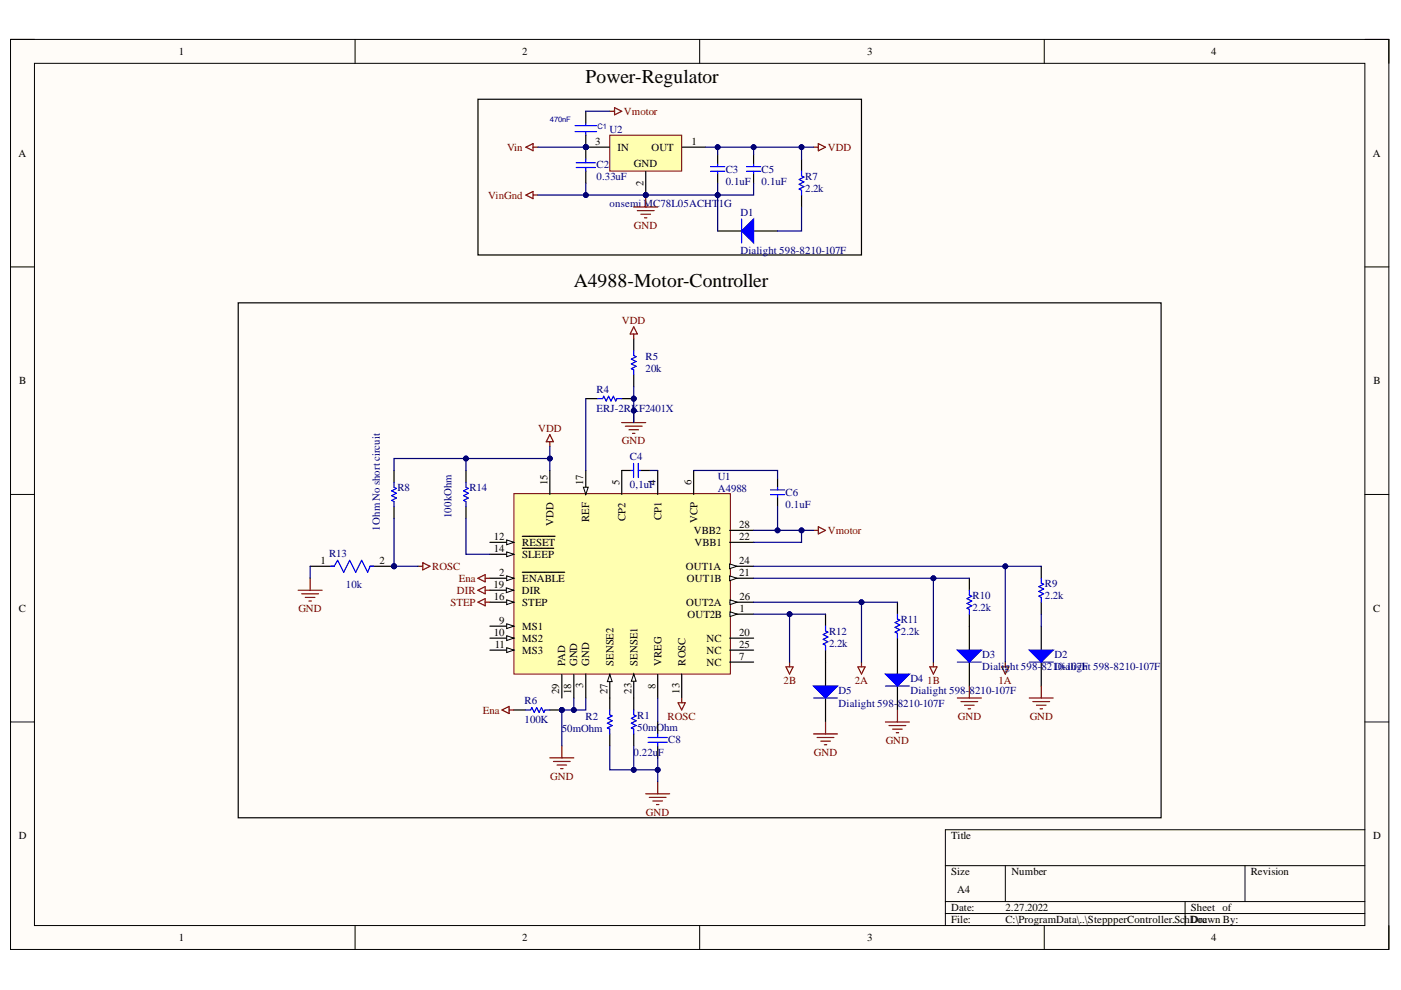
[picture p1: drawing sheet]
<svg xmlns="http://www.w3.org/2000/svg" width="297mm" height="210mm" viewBox="0 0 297 210" stroke-linecap="round" stroke-linejoin="round" font-family="sans-serif">
<defs><g id="words">
<g font-size="4.1">
<text x="124.2" y="17.7">Power-Regulator</text>
<text x="121.6" y="60.8">A4988-Motor-Controller</text>
</g>
<g font-size="2.3">
<text x="37.9" y="11.7">1</text>
<text x="110.7" y="11.7">2</text>
<text x="183.9" y="11.7">3</text>
<text x="256.8" y="11.7">4</text>
<text x="3.9" y="33.3">A</text>
<text x="126.2" y="30.8">3</text>
<text x="130.9" y="32">IN</text>
<text x="134.4" y="35.4">GND</text>
<text x="138.1" y="32">OUT</text>
<text x="146.6" y="30.8">1</text>
<text x="291.1" y="33.3">A</text>
<text x="136.4" y="39.5" transform="rotate(-90 136.4 39.5)">2</text>
<text x="4.1" y="81.5">B</text>
<text x="291.2" y="81.5">B</text>
<text x="116.1" y="102.8" transform="rotate(-90 116.1 102.8)">15</text>
<text x="123.7" y="102.8" transform="rotate(-90 123.7 102.8)">17</text>
<text x="131.4" y="102.8" transform="rotate(-90 131.4 102.8)">5</text>
<text x="139" y="102.8" transform="rotate(-90 139 102.8)">4</text>
<text x="146.6" y="102.8" transform="rotate(-90 146.6 102.8)">6</text>
<text x="117.3" y="111.5" transform="rotate(-90 117.3 111.5)">VDD</text>
<text x="124.9" y="110.7" transform="rotate(-90 124.9 110.7)">REF</text>
<text x="132.6" y="110.5" transform="rotate(-90 132.6 110.5)">CP2</text>
<text x="140.2" y="110.3" transform="rotate(-90 140.2 110.3)">CP1</text>
<text x="147.1" y="113.2">VBB2</text>
<text x="147.9" y="111" transform="rotate(-90 147.9 111)">VCP</text>
<text x="156.7" y="112">28</text>
<text x="67.9" y="119.6">1</text>
<text x="80.4" y="119.6">2</text>
<text x="104.7" y="114.5">12</text>
<text x="104.7" y="117.1">14</text>
<text x="110.7" y="115.8">RESET</text>
<text x="110.7" y="118.3">SLEEP</text>
<text x="147.3" y="115.8">VBB1</text>
<text x="156.7" y="114.5">22</text>
<text x="156.7" y="119.6">24</text>
<text x="104.6" y="124.7">19</text>
<text x="105.8" y="122.1">2</text>
<text x="110.6" y="125.9">DIR</text>
<text x="110.7" y="123.4">ENABLE</text>
<text x="145.4" y="120.9">OUT1A</text>
<text x="145.7" y="123.4">OUT1B</text>
<text x="156.7" y="122.1">21</text>
<text x="4" y="129.7">C</text>
<text x="104.7" y="127.2">16</text>
<text x="110.7" y="128.5">STEP</text>
<text x="145.5" y="128.5">OUT2A</text>
<text x="145.7" y="131">OUT2B</text>
<text x="156.8" y="129.7">1</text>
<text x="156.8" y="127.2">26</text>
<text x="291.1" y="129.7">C</text>
<text x="104.7" y="134.8">10</text>
<text x="104.9" y="137.3">11</text>
<text x="105.8" y="132.3">9</text>
<text x="110.7" y="133.5">MS1</text>
<text x="110.7" y="136.1">MS2</text>
<text x="149.8" y="136.1">NC</text>
<text x="156.7" y="134.8">20</text>
<text x="156.7" y="137.3">25</text>
<text x="110.7" y="138.6">MS3</text>
<text x="119.9" y="141.2" transform="rotate(-90 119.9 141.2)">PAD</text>
<text x="122.4" y="141.2" transform="rotate(-90 122.4 141.2)">GND</text>
<text x="124.9" y="141.1" transform="rotate(-90 124.9 141.1)">GND</text>
<text x="130.1" y="141.2" transform="rotate(-90 130.1 141.2)">SENSE2</text>
<text x="135.2" y="141.1" transform="rotate(-90 135.2 141.1)">SENSE1</text>
<text x="140.2" y="141.2" transform="rotate(-90 140.2 141.2)">VREG</text>
<text x="145.3" y="141.1" transform="rotate(-90 145.3 141.1)">ROSC</text>
<text x="149.8" y="141.1">NC</text>
<text x="149.8" y="138.6">NC</text>
<text x="156.7" y="139.9">7</text>
<text x="118.6" y="147.2" transform="rotate(-90 118.6 147.2)">29</text>
<text x="121.1" y="147.2" transform="rotate(-90 121.1 147.2)">18</text>
<text x="123.7" y="145.9" transform="rotate(-90 123.7 145.9)">3</text>
<text x="128.8" y="147.2" transform="rotate(-90 128.8 147.2)">27</text>
<text x="133.9" y="147.1" transform="rotate(-90 133.9 147.1)">23</text>
<text x="139" y="146" transform="rotate(-90 139 146)">8</text>
<text x="144" y="147.1" transform="rotate(-90 144 147.1)">13</text>
<text x="4" y="178">D</text>
<text x="201.7" y="178">Title</text>
<text x="291.1" y="178">D</text>
<text x="201.7" y="185.6">Size</text>
<text x="214.4" y="185.6">Number</text>
<text x="265.2" y="185.6">Revision</text>
<text x="202.9" y="189.4">A4</text>
<text x="201.7" y="193.2">Date:</text>
<text x="201.7" y="195.7">File:</text>
<text x="213.2" y="193.2">2.27.2022</text>
<text x="213.2" y="195.7">C:\ProgramData\..\SteppperController.SchDoc</text>
<text x="252.5" y="193.2">Sheet of</text>
<text x="252.5" y="195.7">Drawn By:</text>
<text x="37.9" y="199.5">1</text>
<text x="110.7" y="199.5">2</text>
<text x="183.9" y="199.5">3</text>
<text x="256.8" y="199.5">4</text>
</g>
<g font-size="2.3" fill="#000080">
<text x="129.2" y="28.1">U2</text>
<text x="126.5" y="35.6">C2</text>
<text x="126.5" y="38.1">0.33uF</text>
<text x="153.9" y="36.6">C3</text>
<text x="153.9" y="39.1">0.1uF</text>
<text x="161.5" y="36.6">C5</text>
<text x="161.5" y="39.1">0.1uF</text>
<text x="170.7" y="38.1">R7</text>
<text x="170.7" y="40.7">2.2k</text>
<text x="129.2" y="43.9">onsemi MC78L05ACHT</text>
<text x="152.4" y="43.9">1G</text>
<text x="157" y="45.7">D1</text>
<text x="157" y="53.8">Dialight 598-8210-107F</text>
<text x="136.9" y="76.4">R5</text>
<text x="126.5" y="83.2">R4</text>
<text x="136.9" y="78.9">20k</text>
<text x="126.5" y="87.3">ERJ-2RKF2401X</text>
<text x="133.6" y="97.5">C4</text>
<text x="152.2" y="101.8">U1</text>
<text x="84.2" y="104.1">R8</text>
<text x="99.6" y="104.1">R14</text>
<text x="133.6" y="103.5">0,1uF</text>
<text x="152.2" y="104.4">A4988</text>
<text x="166.5" y="105.2">C6</text>
<text x="166.5" y="107.8">0.1uF</text>
<text x="80.5" y="112.5" transform="rotate(-90 80.5 112.5)">1Ohm No short circuit</text>
<text x="95.8" y="109.9" transform="rotate(-90 95.8 109.9)">100kOhm</text>
<text x="69.8" y="118.1">R13</text>
<text x="73.3" y="124.7">10k</text>
<text x="221.5" y="124.4">R9</text>
<text x="206.2" y="126.9">R10</text>
<text x="206.2" y="129.5">2.2k</text>
<text x="221.5" y="126.9">2.2k</text>
<text x="175.8" y="134.5">R12</text>
<text x="175.8" y="137.1">2.2k</text>
<text x="191" y="132">R11</text>
<text x="191" y="134.5">2.2k</text>
<text x="208.2" y="139.6">D3</text>
<text x="208.2" y="142.2">Dialight 598-821D0i-aligFt 598-8210-107F</text>
<text x="223.6" y="139.6">D2</text>
<text x="226.1" y="142.2">107h</text>
<text x="111.2" y="149.3">R6</text>
<text x="177.8" y="147.2">D5</text>
<text x="177.8" y="149.8">Dialight 598-8210-107F</text>
<text x="193" y="144.7">D4</text>
<text x="193" y="147.2">Dialight 598-8210-107F</text>
<text x="111.2" y="153.4">100K</text>
<text x="119.1" y="155.2">50mOhm</text>
<text x="124.2" y="152.6">R2</text>
<text x="135.1" y="152.4">R1</text>
<text x="135.1" y="154.9">50mOhm</text>
<text x="134.3" y="160.2">0.22u</text>
<text x="139.5" y="160.2">F</text>
<text x="141.7" y="157.4">C8</text>
</g>
<g font-size="2.3" fill="#800000">
<text x="132.3" y="24.3">Vmotor</text>
<text x="107.5" y="32">Vin</text>
<text x="175.5" y="32">VDD</text>
<text x="103.5" y="42.2">VinGnd</text>
<text x="134.4" y="48.5">GND</text>
<text x="131.9" y="68.8">VDD</text>
<text x="114.1" y="91.7">VDD</text>
<text x="131.9" y="94.2">GND</text>
<text x="175.5" y="113.2">Vmotor</text>
<text x="91.6" y="120.9">ROSC</text>
<text x="96.9" y="125.9">DIR</text>
<text x="97.3" y="123.4">Ena</text>
<text x="63.3" y="129.7">GND</text>
<text x="95.5" y="128.5">STEP</text>
<text x="166.1" y="144.9">2B</text>
<text x="181.3" y="144.9">2A</text>
<text x="196.6" y="144.9">1B</text>
<text x="211.7" y="144.9">1A</text>
<text x="102.3" y="151.4">Ena</text>
<text x="141.5" y="152.6">ROSC</text>
<text x="203.1" y="152.6">GND</text>
<text x="218.3" y="152.6">GND</text>
<text x="172.6" y="160.2">GND</text>
<text x="187.8" y="157.7">GND</text>
<text x="116.6" y="165.3">GND</text>
<text x="136.9" y="172.9">GND</text>
</g>
<g font-size="1.6" fill="#000080">
<text x="116.6" y="25.8">470nF</text>
<text x="126.7" y="27.3">C1</text>
</g>
</g></defs>
<path d="M2.2 8.4h292.3v192.9h-292.3z" fill-rule="evenodd" fill="#fffcf8"/>
<path d="M2.2 8.4h292.3v192.9h-292.3z" fill="none" stroke="#000" stroke-width=".21"/>
<path d="M7.3 13.4h282.1v182.8h-282.1z" fill-rule="evenodd" fill="#fffcf8"/>
<g fill="none" stroke="#000" stroke-width=".21">
<path d="M2.2 8.4h5.1M7.3 13.4h282.1v182.8h-282.1zM75.3 8.4v5M148.3 8.4v5M221.4 8.4v5M289.4 8.4h5.1v5M2.2 56.6h5.1M289.4 56.6h5.1M2.2 104.8h5.1M289.4 104.8h5.1M2.2 153.1h5.1M289.4 153.1h5.1"/>
<path d="M289.4 175.9h-89v20.3M75.3 196.2v5.1M148.3 196.2v5.1M200.4 183.5h89M200.4 191.2h89M200.4 193.7h89M213.1 183.5v7.7M221.4 196.2v5.1M251.3 191.2v5M264 183.5v7.7M294.5 196.2v5.1"/>
</g>
<path d="M109 104.7h45.9v38.2h-45.9z" fill-rule="evenodd" fill="#ffffb0"/>
<path d="M109 104.7h45.9v38.2h-45.9z" fill="none" stroke="#800000" stroke-width=".21"/>
<path d="M154.8 130.2h5" fill="none" stroke="#000" stroke-width=".25"/>
<path d="M154.8 129.7l1.5 .5-1.5 .5z" fill="#f8fcff"/>
<path d="M154.8 129.7l1.5 .5-1.5 .5z" fill="none" stroke="#000" stroke-width=".21"/>
<path d="M103.9 122.6h5.1" fill="none" stroke="#000" stroke-width=".25"/>
<path d="M107.4 122.1l1.6 .5-1.6 .5z" fill="#f8fcff"/>
<path d="M107.4 122.1l1.6 .5-1.6 .5z" fill="none" stroke="#000" stroke-width=".21"/>
<path d="M131.8 99.8v5M139.4 99.8v5M147.1 99.8v5M103.9 132.8h5.1M110.7 121.3h9M124.2 142.9v5.1M139.4 143v5M154.7 140.4h5.1" fill="none" stroke="#000" stroke-width=".25"/>
<path d="M107.4 132.3l1.6 .5-1.6 .5z" fill="#f8fcff"/>
<path d="M107.4 132.3l1.6 .5-1.6 .5z" fill="none" stroke="#000" stroke-width=".21"/>
<path d="M103.9 135.3h5.1" fill="none" stroke="#000" stroke-width=".25"/>
<path d="M107.4 134.8l1.6 .5-1.6 .5z" fill="#f8fcff"/>
<path d="M107.4 134.8l1.6 .5-1.6 .5z" fill="none" stroke="#000" stroke-width=".21"/>
<path d="M103.9 137.8h5.1" fill="none" stroke="#000" stroke-width=".25"/>
<path d="M107.4 137.3l1.6 .5-1.6 .5z" fill="#f8fcff"/>
<path d="M107.4 137.3l1.6 .5-1.6 .5z" fill="none" stroke="#000" stroke-width=".21"/>
<path d="M103.9 115h5.1" fill="none" stroke="#000" stroke-width=".25"/>
<path d="M107.4 114.5l1.6 .5-1.6 .5z" fill="#f8fcff"/>
<path d="M107.4 114.5l1.6 .5-1.6 .5z" fill="none" stroke="#000" stroke-width=".21"/>
<path d="M103.9 117.5h5.1M110.7 113.7h7M144.5 142.9v5.1" fill="none" stroke="#000" stroke-width=".25"/>
<path d="M107.4 117l1.6 .5-1.6 .5z" fill="#f8fcff"/>
<path d="M107.4 117l1.6 .5-1.6 .5z" fill="none" stroke="#000" stroke-width=".21"/>
<path d="M116.6 99.8v5M110.7 116.3h6.7M103.9 127.7h5.1" fill="none" stroke="#000" stroke-width=".25"/>
<path d="M107.4 127.2l1.6 .5-1.6 .5z" fill="#f8fcff"/>
<path d="M107.4 127.2l1.6 .5-1.6 .5z" fill="none" stroke="#000" stroke-width=".21"/>
<path d="M124.2 99.8v5" fill="none" stroke="#000" stroke-width=".25"/>
<path d="M123.7 103.3h1l-.5 1.5z" fill="#f8fcff"/>
<path d="M123.7 103.3h1l-.5 1.5z" fill="none" stroke="#000" stroke-width=".21"/>
<path d="M103.9 125.1h5M121.7 143v5" fill="none" stroke="#000" stroke-width=".25"/>
<path d="M107.3 124.6l1.6 .5-1.6 .5z" fill="#f8fcff"/>
<path d="M107.3 124.6l1.6 .5-1.6 .5z" fill="none" stroke="#000" stroke-width=".21"/>
<path d="M154.7 135.3h5.1M154.7 122.6h5.1" fill="none" stroke="#000" stroke-width=".25"/>
<path d="M154.7 122.1l1.5 .5-1.5 .5z" fill="#f8fcff"/>
<path d="M154.7 122.1l1.5 .5-1.5 .5z" fill="none" stroke="#000" stroke-width=".21"/>
<path d="M154.7 115h5.1M134.4 142.9v5.1" fill="none" stroke="#000" stroke-width=".25"/>
<path d="M134.4 142.9l.5 1.5h-1z" fill="#f8fcff"/>
<path d="M134.4 142.9l.5 1.5h-1z" fill="none" stroke="#000" stroke-width=".21"/>
<path d="M154.7 120.1h5.1" fill="none" stroke="#000" stroke-width=".25"/>
<path d="M154.7 119.6l1.5 .5-1.5 .5z" fill="#f8fcff"/>
<path d="M154.7 119.6l1.5 .5-1.5 .5z" fill="none" stroke="#000" stroke-width=".21"/>
<path d="M154.7 137.8h5.1M154.8 127.7h5" fill="none" stroke="#000" stroke-width=".25"/>
<path d="M154.8 127.2l1.5 .5-1.5 .5z" fill="#f8fcff"/>
<path d="M154.8 127.2l1.5 .5-1.5 .5z" fill="none" stroke="#000" stroke-width=".21"/>
<path d="M129.3 143v5" fill="none" stroke="#000" stroke-width=".25"/>
<path d="M129.3 143l.5 1.5h-1z" fill="#f8fcff"/>
<path d="M129.3 143l.5 1.5h-1z" fill="none" stroke="#000" stroke-width=".21"/>
<path d="M154.7 112.4h5.1M119.1 143v5" fill="none" stroke="#000" stroke-width=".25"/>
<circle cx="136.9" cy="41.4" r=".51" fill="#000080"/>
<circle cx="136.9" cy="41.4" r=".51" fill="none" stroke="#000080" stroke-width=".21"/>
<circle cx="124.2" cy="31.2" r=".51" fill="#000080"/>
<circle cx="124.2" cy="31.2" r=".51" fill="none" stroke="#000080" stroke-width=".21"/>
<path d="M129.3 28.7h15.2v7.6h-15.2z" fill-rule="evenodd" fill="#ffffb0"/>
<path d="M129.3 28.7h15.2v7.6h-15.2z" fill="none" stroke="#800000" stroke-width=".21"/>
<path d="M136.9 36.4v5M144.6 31.2h5" fill="none" stroke="#000" stroke-width=".25"/>
<circle cx="136.9" cy="41.4" r=".51" fill="#000080"/>
<circle cx="136.9" cy="41.4" r=".51" fill="none" stroke="#000080" stroke-width=".21"/>
<path d="M124.2 31.2h5" fill="none" stroke="#000" stroke-width=".25"/>
<circle cx="124.2" cy="31.2" r=".51" fill="#000080"/>
<circle cx="124.2" cy="31.2" r=".51" fill="none" stroke="#000080" stroke-width=".21"/>
<circle cx="124.2" cy="31.2" r=".51" fill="#000080"/>
<circle cx="124.2" cy="31.2" r=".51" fill="none" stroke="#000080" stroke-width=".21"/>
<path d="M124.2 31.2v2.5M124.2 36.3v2.5" fill="none" stroke="#000" stroke-width=".25"/>
<circle cx="124.2" cy="31.2" r=".51" fill="#000080"/>
<circle cx="124.2" cy="31.2" r=".51" fill="none" stroke="#000080" stroke-width=".21"/>
<path d="M122.2 34.5h4M122.2 35.5h4M124.2 33.7v.8M124.2 35.5v.8M150.7 36.3h3M150.7 35.3h3M152.2 34.8v.5M152.2 36.3v.5" fill="none" stroke="#00f" stroke-width=".25"/>
<path d="M152.2 32.8v2M152.2 36.8v2" fill="none" stroke="#000" stroke-width=".25"/>
<path d="M134.4 43.9h5M135.1 44.7h3.6M135.9 45.4h2M136.7 46.2h.5M136.9 41.4v2.5" fill="none" stroke="#800000" stroke-width=".25"/>
<circle cx="136.9" cy="41.4" r=".51" fill="#000080"/>
<circle cx="136.9" cy="41.4" r=".51" fill="none" stroke="#000080" stroke-width=".21"/>
<g fill="none" stroke="#800000" stroke-width=".25">
<path d="M111.5 31.2l1.5-.8v1.6zM113 31.2h1M129.3 23.6h1M130.3 22.8l1.5 .8-1.5 .7zM172.5 31.2h1M173.5 30.4l1.5 .8-1.5 .8zM111.5 41.4l1.5-.8v1.5zM113 41.4h1M116.6 92.1l.7 1.6h-1.5zM116.6 93.7v1M131.8 89.6h5.1M132.6 90.4h3.5"/>
<path d="M133.3 91.1h2.1M134.1 91.9h.5M134.4 87.1v2.5M172.5 112.5h1M173.5 111.7l1.5 .8-1.5 .7zM101.3 125.1l1.6-.7v1.5zM101.3 127.7l1.6-.8v1.5zM102.9 125.1h1M102.9 127.7h1M119.1 158.1v2.6M166.6 141.4h1.6l-.8 1.5zM167.4 140.4v1"/>
<path d="M181.9 141.4h1.5l-.7 1.5zM182.7 140.4v1M197.1 141.4h1.6l-.8 1.5zM197.9 140.4v1M212.4 141.4h1.5l-.8 1.5zM213.1 140.4v1M116.6 160.7h5.1M117.3 161.5h3.6M118.1 162.2h2M118.9 163h.5M136.9 168.3h5.1M137.7 169.1h3.5"/>
<path d="M138.4 169.8h2.1M139.2 170.6h.5M139.4 165.8v2.5"/>
</g>
<g fill="none" stroke="#000" stroke-width=".25">
<path d="M159.8 32.8v2M159.8 36.8v2M134.4 71.8v2.6M134.4 79.4v2.6M131.8 99.8h2M135.8 99.8h2M164.9 101.4v2M164.9 105.4v2M129.3 148v2.5M129.3 155.6v2.5M134.4 148v2.5M134.4 155.6v2.5"/>
<path d="M139.4 153.1v2.5M139.4 158.1v2.6"/>
</g>
<g fill="none" stroke="#00f" stroke-width=".25">
<path d="M158.3 36.3h3M158.3 35.3h3M159.8 34.8v.5M159.8 36.3v.5M134.4 74.4v1l.5 .2-1 .5 1 .5-1 .6 1 .5-1 .5 .5 .2v1M133.8 99.8h.5M134.3 98.3v3M135.3 98.3v3M135.3 99.8h.5M163.4 104.9h3M163.4 103.9h3M164.9 103.4v.5"/>
<path d="M164.9 104.9v.5M129.3 150.5v1l.5 .3-1 .5 1 .5-1 .5 1 .5-1 .5 .5 .3v1M134.4 150.5v1l.5 .3-1 .5 1 .5-1 .5 1 .5-1 .5 .5 .3v1M137.4 156.4h4.1M137.4 157.4h4.1M139.4 155.6v.8M139.4 157.4v.7"/>
</g>
<circle cx="134.4" cy="87.1" r=".51" fill="#000080"/>
<circle cx="134.4" cy="87.1" r=".51" fill="none" stroke="#000080" stroke-width=".21"/>
<path d="M134.4 69.3l.7 1.5h-1.5zM134.4 70.8v1" fill="none" stroke="#800000" stroke-width=".25"/>
<circle cx="119.1" cy="150.5" r=".51" fill="#000080"/>
<circle cx="119.1" cy="150.5" r=".51" fill="none" stroke="#000080" stroke-width=".21"/>
<path d="M109 150.5h2.5M116.6 150.5h2.5" fill="none" stroke="#000" stroke-width=".25"/>
<circle cx="119.1" cy="150.5" r=".51" fill="#000080"/>
<circle cx="119.1" cy="150.5" r=".51" fill="none" stroke="#000080" stroke-width=".21"/>
<path d="M111.5 150.5h1l.3-.5 .5 1 .5-1 .5 1 .5-1 .5 1 .3-.5h1" fill="none" stroke="#00f" stroke-width=".25"/>
<path d="M101.3 122.6l1.6-.8v1.6zM102.9 122.6h1M106.4 150.5l1.5-.7v1.5zM107.9 150.5h1.1" fill="none" stroke="#800000" stroke-width=".25"/>
<path d="M101.3 21h81.4v33.1h-81.4zM152.2 49h5M159.8 49h5.1M50.5 64.2h195.7v109.2h-195.7z" fill="none" stroke="#000" stroke-width=".25"/>
<path d="M157.2 49l2.6-2.6v5.1z" fill="#00f"/>
<path d="M157.2 49l2.6-2.6v5.1zM157.2 46.4v5.1" fill="none" stroke="#00f" stroke-width=".25"/>
<path d="M220.8 132.8v5M220.8 140.4v5.1" fill="none" stroke="#000" stroke-width=".25"/>
<path d="M218.2 137.8h5.1l-2.5 2.6z" fill="#00f"/>
<path d="M218.2 137.8h5.1l-2.5 2.6zM218.2 140.4h5.1" fill="none" stroke="#00f" stroke-width=".25"/>
<path d="M218.2 148h5.1M219 148.8h3.5M219.8 149.5h2M220.5 150.3h.5M220.8 145.5v2.5" fill="none" stroke="#800000" stroke-width=".25"/>
<path d="M205.5 132.8v5M205.5 140.4v5.1" fill="none" stroke="#000" stroke-width=".25"/>
<path d="M203 137.8h5.1l-2.6 2.6z" fill="#00f"/>
<path d="M203 137.8h5.1l-2.6 2.6zM203 140.4h5.1" fill="none" stroke="#00f" stroke-width=".25"/>
<path d="M203 148h5.1M203.7 148.8h3.6M204.5 149.5h2M205.3 150.3h.5M205.5 145.5v2.5" fill="none" stroke="#800000" stroke-width=".25"/>
<path d="M190.3 137.8v5.1M190.3 145.5v5" fill="none" stroke="#000" stroke-width=".25"/>
<path d="M187.7 142.9h5.1l-2.5 2.6z" fill="#00f"/>
<path d="M187.7 142.9h5.1l-2.5 2.6zM187.7 145.5h5.1" fill="none" stroke="#00f" stroke-width=".25"/>
<path d="M187.7 153.1h5.1M188.5 153.8h3.6M189.3 154.6h2M190 155.4h.5M190.3 150.5v2.6" fill="none" stroke="#800000" stroke-width=".25"/>
<path d="M175 140.4v5.1M175 148v5.1" fill="none" stroke="#000" stroke-width=".25"/>
<path d="M172.5 145.5h5.1l-2.6 2.5z" fill="#00f"/>
<path d="M169.9 36.3v1l.6 .3-1.1 .5 1.1 .5-1.1 .5 1.1 .5-1.1 .5 .5 .2v1.1M175 132.8v1l.5 .2-1 .5 1 .6-1 .5 1 .5-1 .5 .5 .2v1M190.3 130.2v1l.5 .3-1 .5 1 .5-1 .5 1 .5-1 .5 .5 .3v1M205.5 125.1v1.1l.5 .2-1 .5 1 .5-1 .5 1 .5-1 .6 .5 .2v1M220.8 122.6v1l.5 .3-1 .5 1 .5-1 .5 1 .5-1 .5 .5 .3v1M172.5 145.5h5.1l-2.6 2.5zM172.5 148h5.1" fill="none" stroke="#00f" stroke-width=".25"/>
<path d="M172.5 155.6h5.1M173.2 156.4h3.6M174 157.1h2M174.8 157.9h.5M175 153.1v2.5" fill="none" stroke="#800000" stroke-width=".25"/>
<path d="M169.9 33.7v2.6M169.9 41.4v2.5M175 130.2v2.6M175 137.8v2.6M190.3 127.7v2.5M190.3 135.3v2.5M205.5 122.6v2.5M205.5 130.2v2.6M220.8 120.1v2.5M220.8 127.7v2.5" fill="none" stroke="#000" stroke-width=".25"/>
<circle cx="124.2" cy="31.2" r=".51" fill="#000080"/>
<circle cx="124.2" cy="31.2" r=".51" fill="none" stroke="#000080" stroke-width=".21"/>
<path d="M121.9 27.9h4.6M121.9 26.6h4.6M124.2 26.1v.5M124.2 27.9v.8" fill="none" stroke="#00f" stroke-width=".25"/>
<path d="M124.2 23.6v2.5M124.2 28.7v2.5" fill="none" stroke="#000" stroke-width=".25"/>
<circle cx="124.2" cy="31.2" r=".51" fill="#000080"/>
<circle cx="124.2" cy="31.2" r=".51" fill="none" stroke="#000080" stroke-width=".21"/>
<path d="M83.5 99.8v2.5M98.8 99.8v2.5M83.5 107.4v2.5M98.8 107.4v2.5" fill="none" stroke="#000" stroke-width=".25"/>
<path d="M83.5 102.3v1l.6 .3-1.1 .5 1.1 .5-1.1 .5 1.1 .5-1.1 .5 .5 .3v1M98.8 102.3v1l.5 .3-1 .5 1 .5-1 .5 1 .5-1 .5 .5 .3v1" fill="none" stroke="#00f" stroke-width=".25"/>
<circle cx="83.5" cy="120.1" r=".51" fill="#000080"/>
<circle cx="83.5" cy="120.1" r=".51" fill="none" stroke="#000080" stroke-width=".21"/>
<path d="M65.8 120.1h5M78.5 120.1h5" fill="none" stroke="#000" stroke-width=".25"/>
<circle cx="83.5" cy="120.1" r=".51" fill="#000080"/>
<circle cx="83.5" cy="120.1" r=".51" fill="none" stroke="#000080" stroke-width=".21"/>
<path d="M70.1 120.1h.7l.8-1.3 1.3 2.5 1.2-2.5 1.3 2.5 1.3-2.5 1.3 2.5 .5-1.2h.7" fill="none" stroke="#00f" stroke-width=".25"/>
<path d="M89.6 119.3l1.6 .8-1.6 .7zM63.2 125.1h5.1M64 125.9h3.5M64.7 126.7h2.1M65.5 127.4h.5M65.8 122.6v2.5M88.6 120.1h1M143.8 149h1.5l-.8 1.5zM144.5 148v1" fill="none" stroke="#800000" stroke-width=".25"/>
<circle cx="134.4" cy="84.5" r=".51" fill="#000080"/>
<circle cx="134.4" cy="84.5" r=".51" fill="none" stroke="#000080" stroke-width=".21"/>
<path d="M131.8 84.5h2.6" fill="none" stroke="#000" stroke-width=".25"/>
<circle cx="134.4" cy="84.5" r=".51" fill="#000080"/>
<circle cx="134.4" cy="84.5" r=".51" fill="none" stroke="#000080" stroke-width=".21"/>
<path d="M124.2 84.5h2.5" fill="none" stroke="#000" stroke-width=".25"/>
<path d="M126.7 84.5h1.1l.2-.5 .5 1 .5-1 .5 1 .5-1 .6 1 .2-.5h1" fill="none" stroke="#00f" stroke-width=".25"/>
<path d="M152.2 31.2v1.6M137.8 99.8h1.6" fill="none" stroke="#000080" stroke-width=".25"/>
<circle cx="152.2" cy="31.2" r=".51" fill="#000080"/>
<circle cx="152.2" cy="31.2" r=".51" fill="none" stroke="#000080" stroke-width=".21"/>
<path d="M159.8 31.2v1.6" fill="none" stroke="#000080" stroke-width=".25"/>
<circle cx="159.8" cy="31.2" r=".51" fill="#000080"/>
<circle cx="159.8" cy="31.2" r=".51" fill="none" stroke="#000080" stroke-width=".21"/>
<path d="M159.8 38.8v2.6h-7.6" fill="none" stroke="#000080" stroke-width=".25"/>
<circle cx="152.2" cy="41.4" r=".51" fill="#000080"/>
<circle cx="152.2" cy="41.4" r=".51" fill="none" stroke="#000080" stroke-width=".21"/>
<path d="M124.2 38.8v2.6" fill="none" stroke="#000080" stroke-width=".25"/>
<circle cx="124.2" cy="41.4" r=".51" fill="#000080"/>
<circle cx="124.2" cy="41.4" r=".51" fill="none" stroke="#000080" stroke-width=".21"/>
<path d="M114 31.2h10.2M124.2 23.6h5.1" fill="none" stroke="#000080" stroke-width=".25"/>
<circle cx="124.2" cy="31.2" r=".51" fill="#000080"/>
<circle cx="124.2" cy="31.2" r=".51" fill="none" stroke="#000080" stroke-width=".21"/>
<path d="M121.7 148v2.5h-2.6v7.6" fill="none" stroke="#000080" stroke-width=".25"/>
<circle cx="121.7" cy="150.5" r=".51" fill="#000080"/>
<circle cx="121.7" cy="150.5" r=".51" fill="none" stroke="#000080" stroke-width=".21"/>
<circle cx="119.1" cy="150.5" r=".51" fill="#000080"/>
<circle cx="119.1" cy="150.5" r=".51" fill="none" stroke="#000080" stroke-width=".21"/>
<path d="M124.2 148v2.5h-2.5" fill="none" stroke="#000080" stroke-width=".25"/>
<circle cx="121.7" cy="150.5" r=".51" fill="#000080"/>
<circle cx="121.7" cy="150.5" r=".51" fill="none" stroke="#000080" stroke-width=".21"/>
<path d="M147.1 99.8h17.8v1.6M129.3 158.1v5.1h5.1v-5.1M139.4 148v5.1" fill="none" stroke="#000080" stroke-width=".25"/>
<circle cx="134.4" cy="163.2" r=".51" fill="#000080"/>
<circle cx="134.4" cy="163.2" r=".51" fill="none" stroke="#000080" stroke-width=".21"/>
<path d="M134.4 163.2h5v2.6" fill="none" stroke="#000080" stroke-width=".25"/>
<circle cx="134.4" cy="163.2" r=".51" fill="#000080"/>
<circle cx="134.4" cy="163.2" r=".51" fill="none" stroke="#000080" stroke-width=".21"/>
<circle cx="139.4" cy="163.2" r=".51" fill="#000080"/>
<circle cx="139.4" cy="163.2" r=".51" fill="none" stroke="#000080" stroke-width=".21"/>
<path d="M139.4 160.7v2.5" fill="none" stroke="#000080" stroke-width=".25"/>
<circle cx="139.4" cy="163.2" r=".51" fill="#000080"/>
<circle cx="139.4" cy="163.2" r=".51" fill="none" stroke="#000080" stroke-width=".21"/>
<path d="M169.9 112.4h2.6" fill="none" stroke="#000080" stroke-width=".25"/>
<circle cx="169.9" cy="112.4" r=".51" fill="#000080"/>
<circle cx="169.9" cy="112.4" r=".51" fill="none" stroke="#000080" stroke-width=".21"/>
<path d="M164.9 107.4v5" fill="none" stroke="#000080" stroke-width=".25"/>
<circle cx="164.9" cy="112.4" r=".51" fill="#000080"/>
<circle cx="164.9" cy="112.4" r=".51" fill="none" stroke="#000080" stroke-width=".21"/>
<path d="M116.6 94.7v5.1" fill="none" stroke="#000080" stroke-width=".25"/>
<circle cx="116.6" cy="97.2" r=".51" fill="#000080"/>
<circle cx="116.6" cy="97.2" r=".51" fill="none" stroke="#000080" stroke-width=".21"/>
<path d="M159.8 112.4h10.1v2.6h-10.1" fill="none" stroke="#000080" stroke-width=".25"/>
<circle cx="164.9" cy="112.4" r=".51" fill="#000080"/>
<circle cx="164.9" cy="112.4" r=".51" fill="none" stroke="#000080" stroke-width=".21"/>
<circle cx="169.9" cy="112.4" r=".51" fill="#000080"/>
<circle cx="169.9" cy="112.4" r=".51" fill="none" stroke="#000080" stroke-width=".21"/>
<path d="M169.9 31.2v2.5" fill="none" stroke="#000080" stroke-width=".25"/>
<circle cx="169.9" cy="31.2" r=".51" fill="#000080"/>
<circle cx="169.9" cy="31.2" r=".51" fill="none" stroke="#000080" stroke-width=".21"/>
<path d="M152.2 41.4v7.6M169.9 43.9v5.1h-5" fill="none" stroke="#000080" stroke-width=".25"/>
<circle cx="152.2" cy="41.4" r=".51" fill="#000080"/>
<circle cx="152.2" cy="41.4" r=".51" fill="none" stroke="#000080" stroke-width=".21"/>
<path d="M159.8 120.1h53.3v20.3" fill="none" stroke="#000080" stroke-width=".25"/>
<circle cx="213.1" cy="120.1" r=".51" fill="#000080"/>
<circle cx="213.1" cy="120.1" r=".51" fill="none" stroke="#000080" stroke-width=".21"/>
<path d="M159.8 122.6h38.1v17.8" fill="none" stroke="#000080" stroke-width=".25"/>
<circle cx="197.9" cy="122.6" r=".51" fill="#000080"/>
<circle cx="197.9" cy="122.6" r=".51" fill="none" stroke="#000080" stroke-width=".21"/>
<path d="M159.8 127.7h22.9v12.7" fill="none" stroke="#000080" stroke-width=".25"/>
<circle cx="182.7" cy="127.7" r=".51" fill="#000080"/>
<circle cx="182.7" cy="127.7" r=".51" fill="none" stroke="#000080" stroke-width=".21"/>
<path d="M159.8 130.2h7.6v10.2" fill="none" stroke="#000080" stroke-width=".25"/>
<circle cx="167.4" cy="130.2" r=".51" fill="#000080"/>
<circle cx="167.4" cy="130.2" r=".51" fill="none" stroke="#000080" stroke-width=".21"/>
<path d="M213.1 120.1h7.7M220.8 130.2v2.6" fill="none" stroke="#000080" stroke-width=".25"/>
<circle cx="213.1" cy="120.1" r=".51" fill="#000080"/>
<circle cx="213.1" cy="120.1" r=".51" fill="none" stroke="#000080" stroke-width=".21"/>
<path d="M197.9 122.6h7.6" fill="none" stroke="#000080" stroke-width=".25"/>
<circle cx="197.9" cy="122.6" r=".51" fill="#000080"/>
<circle cx="197.9" cy="122.6" r=".51" fill="none" stroke="#000080" stroke-width=".21"/>
<path d="M182.7 127.7h7.6" fill="none" stroke="#000080" stroke-width=".25"/>
<circle cx="182.7" cy="127.7" r=".51" fill="#000080"/>
<circle cx="182.7" cy="127.7" r=".51" fill="none" stroke="#000080" stroke-width=".21"/>
<path d="M167.4 130.2h7.6" fill="none" stroke="#000080" stroke-width=".25"/>
<circle cx="167.4" cy="130.2" r=".51" fill="#000080"/>
<circle cx="167.4" cy="130.2" r=".51" fill="none" stroke="#000080" stroke-width=".21"/>
<path d="M134.4 82v7.6" fill="none" stroke="#000080" stroke-width=".25"/>
<circle cx="134.4" cy="84.5" r=".51" fill="#000080"/>
<circle cx="134.4" cy="84.5" r=".51" fill="none" stroke="#000080" stroke-width=".21"/>
<circle cx="134.4" cy="87.1" r=".51" fill="#000080"/>
<circle cx="134.4" cy="87.1" r=".51" fill="none" stroke="#000080" stroke-width=".21"/>
<path d="M116.6 97.2h-17.8v2.6M124.2 84.5v15.3" fill="none" stroke="#000080" stroke-width=".25"/>
<circle cx="98.8" cy="97.2" r=".51" fill="#000080"/>
<circle cx="98.8" cy="97.2" r=".51" fill="none" stroke="#000080" stroke-width=".21"/>
<circle cx="116.6" cy="97.2" r=".51" fill="#000080"/>
<circle cx="116.6" cy="97.2" r=".51" fill="none" stroke="#000080" stroke-width=".21"/>
<path d="M98.8 97.2h-15.3v2.6M98.8 109.9v7.6h5.1" fill="none" stroke="#000080" stroke-width=".25"/>
<circle cx="98.8" cy="97.2" r=".51" fill="#000080"/>
<circle cx="98.8" cy="97.2" r=".51" fill="none" stroke="#000080" stroke-width=".21"/>
<path d="M83.5 109.9v10.2" fill="none" stroke="#000080" stroke-width=".25"/>
<circle cx="83.5" cy="120.1" r=".51" fill="#000080"/>
<circle cx="83.5" cy="120.1" r=".51" fill="none" stroke="#000080" stroke-width=".21"/>
<path d="M149.6 31.2h22.9" fill="none" stroke="#000080" stroke-width=".25"/>
<circle cx="152.2" cy="31.2" r=".51" fill="#000080"/>
<circle cx="152.2" cy="31.2" r=".51" fill="none" stroke="#000080" stroke-width=".21"/>
<circle cx="159.8" cy="31.2" r=".51" fill="#000080"/>
<circle cx="159.8" cy="31.2" r=".51" fill="none" stroke="#000080" stroke-width=".21"/>
<circle cx="169.9" cy="31.2" r=".51" fill="#000080"/>
<circle cx="169.9" cy="31.2" r=".51" fill="none" stroke="#000080" stroke-width=".21"/>
<path d="M65.8 120.1v2.5M83.5 120.1h5.1" fill="none" stroke="#000080" stroke-width=".25"/>
<circle cx="83.5" cy="120.1" r=".51" fill="#000080"/>
<circle cx="83.5" cy="120.1" r=".51" fill="none" stroke="#000080" stroke-width=".21"/>
<path d="M152.2 38.8v2.6h-38.2" fill="none" stroke="#000080" stroke-width=".25"/>
<circle cx="152.2" cy="41.4" r=".51" fill="#000080"/>
<circle cx="152.2" cy="41.4" r=".51" fill="none" stroke="#000080" stroke-width=".21"/>
<circle cx="136.9" cy="41.4" r=".51" fill="#000080"/>
<circle cx="136.9" cy="41.4" r=".51" fill="none" stroke="#000080" stroke-width=".21"/>
<circle cx="124.2" cy="41.4" r=".51" fill="#000080"/>
<circle cx="124.2" cy="41.4" r=".51" fill="none" stroke="#000080" stroke-width=".21"/>
<use href="#words"/>
</svg>
